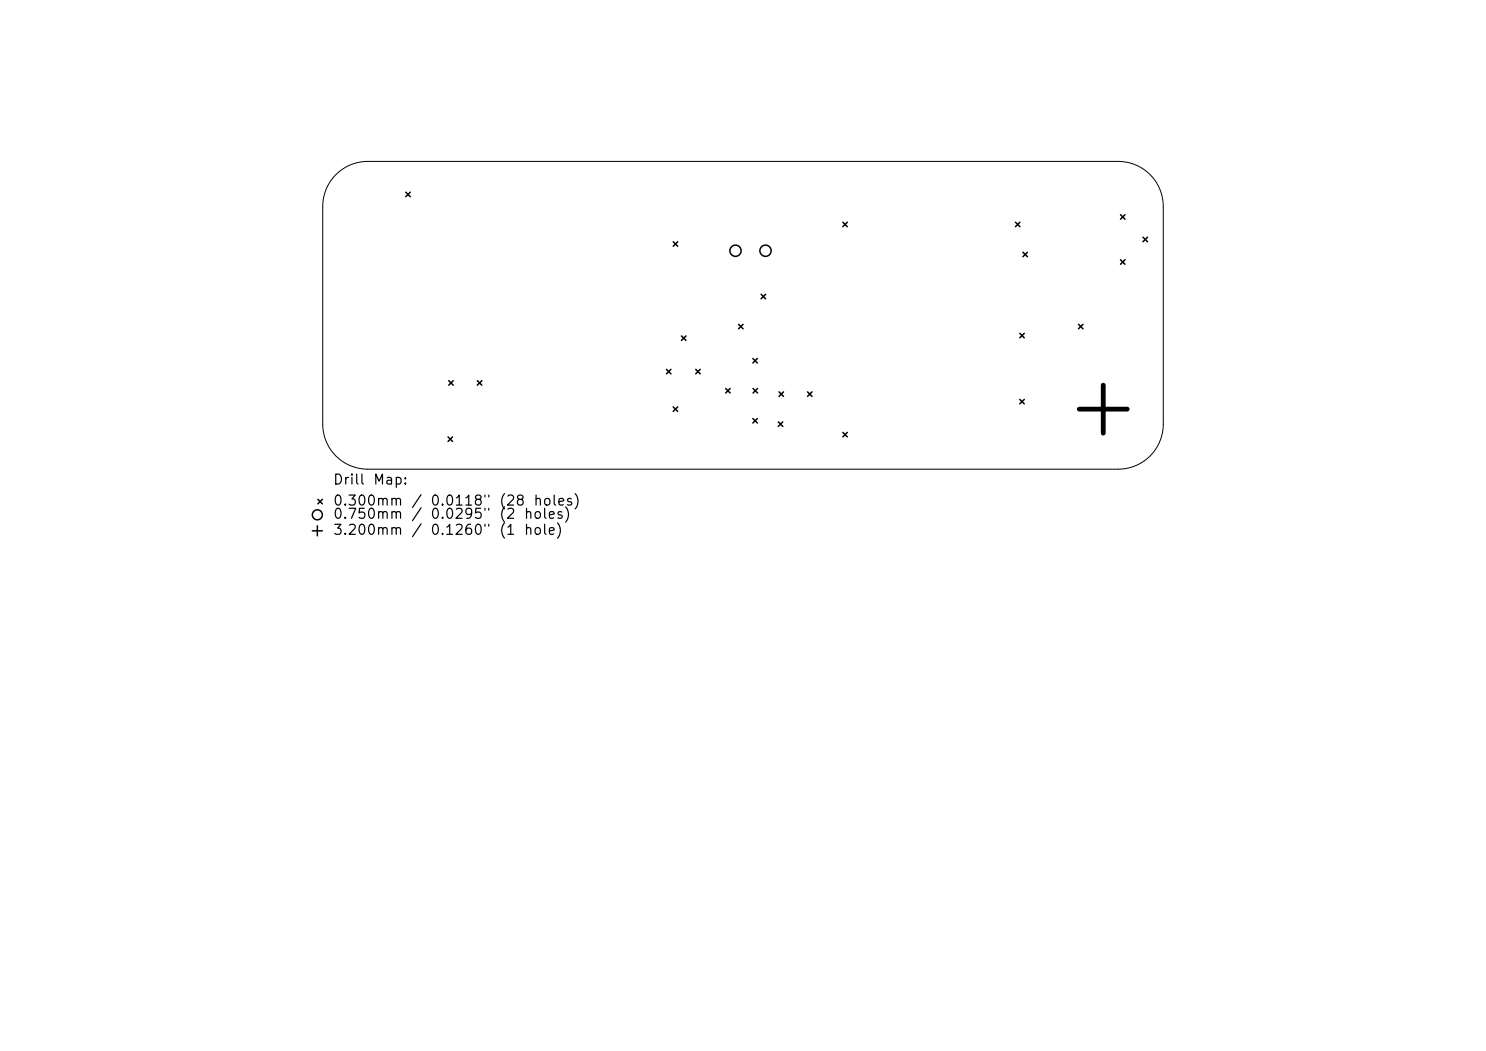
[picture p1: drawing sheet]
<svg xmlns="http://www.w3.org/2000/svg" width="297mm" height="210mm" viewBox="0 0 297 210" stroke-linecap="round" stroke-linejoin="round" font-family="sans-serif">
<defs><g id="words">
<g font-size="2">
<text x="66.4" y="97.3">Drill</text>
<text x="66.4" y="101.5">0.300mm</text>
<text x="74.4" y="97.3">Map:</text>
<text x="82.1" y="101.5">/</text>
<text x="85.9" y="101.5">0.0118&quot;</text>
<text x="99.6" y="101.5">(28</text>
<text x="106.5" y="101.5">holes)</text>
<text x="66.4" y="104.2">0.750mm</text>
<text x="66.4" y="107.4">3.200mm</text>
<text x="82.1" y="107.4">/</text>
<text x="85.9" y="104.2">0.0295&quot;</text>
<text x="85.9" y="107.4">0.1260&quot;</text>
<text x="99.6" y="104.2">(2</text>
<text x="99.6" y="107.4">(1</text>
<text x="104.6" y="107.4">hole)</text>
</g>
</g></defs>
<path d="M67.1 34.9a9 9 0 0 1 6.4-2.6h150a9 9 0 0 1 9 9v43.5a9 9 0 0 1-9 9h-150a9 9 0 0 1-9-9v-43.5a9 9 0 0 1 2.6-6.4z" fill="none" stroke="#000" stroke-width=".2"/>
<g fill="none" stroke="#000" stroke-width=".3">
<path d="M81.1 38.4l.9 .9M82 38.4l-.9 .9M134.6 48.3l.9 .9M135.5 48.3l-.9 .9M152.1 58.8l.9 .9M153 58.8l-.9 .9M168.5 44.4l.9 .9M169.4 44.4l-.9 .9M203 44.4l.9 .9M203.9 44.4l-.9 .9M204.5 50.4l.9 .9M205.4 50.4l-.9 .9"/>
<path d="M224 42.9l.9 .9M224 51.9l.9 .9M224.9 42.9l-.9 .9M224.9 51.9l-.9 .9M228.5 47.4l.9 .9M229.4 47.4l-.9 .9M89.7 76.1l.9 .9M90.6 76.1l-.9 .9M95.4 76.1l.9 .9M96.3 76.1l-.9 .9M133.2 73.8l.9 .9M134.1 73.8l-.9 .9"/>
<path d="M136.2 67.1l.9 .9M137.1 67.1l-.9 .9M139.1 73.8l.9 .9M140 73.8l-.9 .9M145 77.6l.9 .9M145.9 77.6l-.9 .9M147.6 64.8l.9 .9M148.5 64.8l-.9 .9M150.5 71.6l.9 .9M150.5 77.6l.9 .9M151.4 71.6l-.9 .9M151.4 77.6l-.9 .9"/>
<path d="M155.7 78.3l.9 .9M156.6 78.3l-.9 .9M161.4 78.3l.9 .9M162.3 78.3l-.9 .9M203.8 66.6l.9 .9M203.8 79.8l.9 .9M204.7 66.6l-.9 .9M204.7 79.8l-.9 .9M215.6 64.8l.9 .9M216.5 64.8l-.9 .9M63.5 99.8l.9 .9M64.4 99.8l-.9 .9"/>
<path d="M89.6 87.3l.9 .9M90.5 87.3l-.9 .9M134.6 81.3l.9 .9M135.5 81.3l-.9 .9M150.5 83.6l.9 .9M151.4 83.6l-.9 .9M155.6 84.3l.9 .9M156.5 84.3l-.9 .9M168.5 86.4l.9 .9M169.4 86.4l-.9 .9M62.4 106.1h2M63.4 105.1v2"/>
<circle cx="147" cy="50.1" r="1.13"/>
<circle cx="153" cy="50.1" r="1.13"/>
<circle cx="63.4" cy="102.9" r="1"/>
</g>
<path d="M220.5 77v9.6M215.7 81.8h9.6" fill="none" stroke="#000" stroke-width=".96"/>
<use href="#words"/>
</svg>
